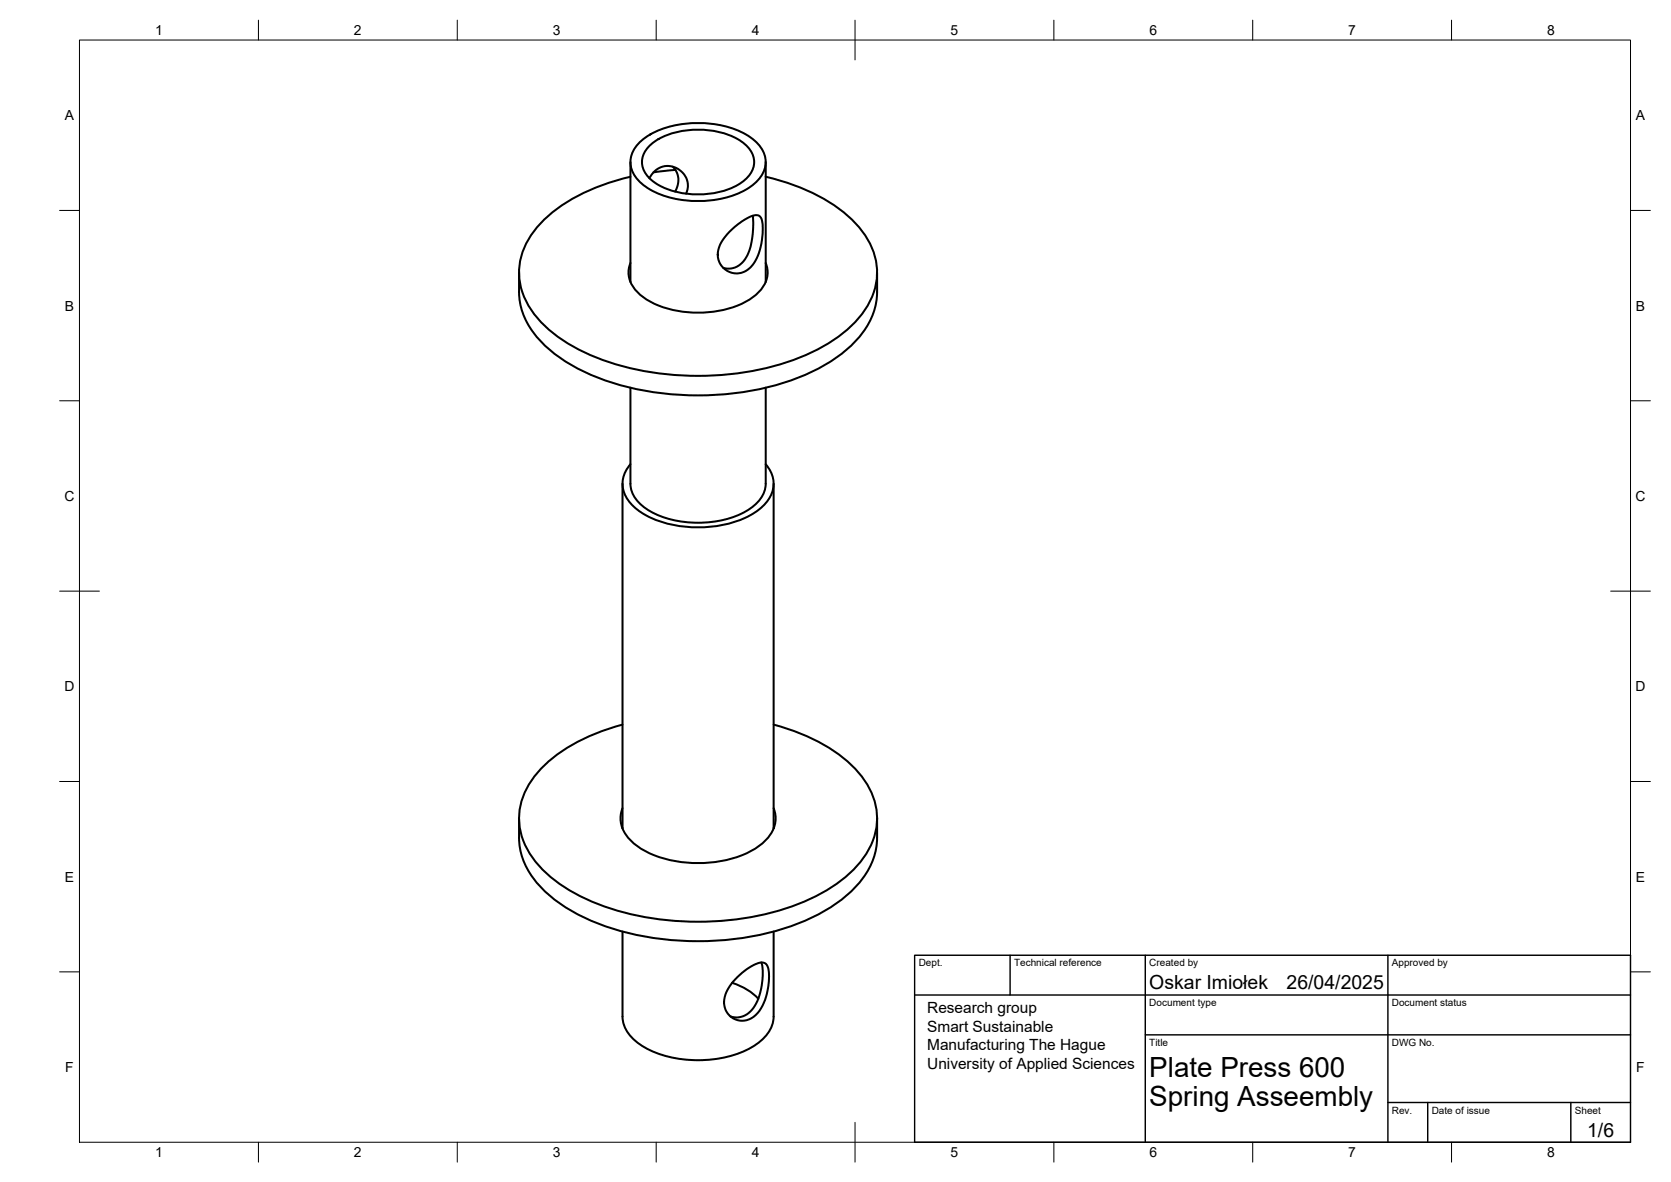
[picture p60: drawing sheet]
<svg xmlns="http://www.w3.org/2000/svg" width="420mm" height="297mm" viewBox="0 0 420 297" stroke-linecap="round" stroke-linejoin="round" font-family="sans-serif">
<defs><g id="words">
<g font-size="7">
<text x="289" y="270.6">Plate Press 600</text>
<text x="289" y="278.1">Spring Asseembly</text>
</g>
<g font-size="4.9">
<text x="289" y="248.5">Oskar Imiołek</text>
<text x="323.5" y="248.5">26/04/2025</text>
<text x="399.1" y="285.7">1/6</text>
</g>
<g font-size="3.9">
<text x="233.1" y="254.6">Research group</text>
<text x="233.1" y="259.3">Smart Sustainable</text>
<text x="233.1" y="263.9">Manufacturing The Hague</text>
<text x="233.1" y="268.6">University of Applied Sciences</text>
</g>
<g font-size="3.5">
<text x="39" y="8.8">1</text>
<text x="89" y="8.8">2</text>
<text x="139" y="8.8">3</text>
<text x="189" y="8.8">4</text>
<text x="239" y="8.8">5</text>
<text x="289" y="8.8">6</text>
<text x="339" y="8.8">7</text>
<text x="389" y="8.8">8</text>
<text x="16.3" y="30.2">A</text>
<text x="411.3" y="30.2">A</text>
<text x="16.3" y="78">B</text>
<text x="411.3" y="78">B</text>
<text x="16.2" y="125.9">C</text>
<text x="411.2" y="125.9">C</text>
<text x="16.2" y="173.7">D</text>
<text x="411.2" y="173.7">D</text>
<text x="16.3" y="221.6">E</text>
<text x="411.3" y="221.6">E</text>
<text x="16.4" y="269.4">F</text>
<text x="411.4" y="269.4">F</text>
<text x="39" y="290.8">1</text>
<text x="89" y="290.8">2</text>
<text x="139" y="290.8">3</text>
<text x="189" y="290.8">4</text>
<text x="239" y="290.8">5</text>
<text x="289" y="290.8">6</text>
<text x="339" y="290.8">7</text>
<text x="389" y="290.8">8</text>
</g>
<g font-size="2.5">
<text x="231" y="242.9">Dept.</text>
<text x="255" y="242.9">Technical reference</text>
<text x="289" y="242.9">Created by</text>
<text x="350" y="242.9">Approved by</text>
<text x="289" y="252.8">Document type</text>
<text x="350" y="252.8">Document status</text>
<text x="289" y="262.9">Title</text>
<text x="350" y="262.9">DWG No.</text>
<text x="350" y="279.9">Rev.</text>
<text x="360" y="279.9">Date of issue</text>
<text x="396" y="279.9">Sheet</text>
</g>
</g></defs>
<!-- layer: Visible -->
<g fill="none" stroke="#000" stroke-width=".51">
<path d="M161.1 35.6a22.5 22.5 0 0 1 16.1-4.6 21.5 21.5 0 0 1 12.8 4.6 6.5 6.5 0 0 1 0 10.3 22.5 22.5 0 0 1-16.1 4.6 21.5 21.5 0 0 1-12.8-4.6 6.5 6.5 0 0 1 0-10.3zM163.4 36.6a19.3 19.3 0 0 1 15.2-3.8 15 15 0 0 1 9.8 4.6 5.3 5.3 0 0 1-.7 7.5 19.3 19.3 0 0 1-15.3 3.8 15 15 0 0 1-9.8-4.7 5.3 5.3 0 0 1 .8-7.4zM158.5 40.7v30.2M158.5 44.4a45.6 45.6 0 0 0-22.6 11.7 16.9 16.9 0 0 0-4.5 17.4 26.2 26.2 0 0 0 12.6 13.5 67.2 67.2 0 0 0 37.1 7.3 59.3 59.3 0 0 0 29.5-9.6 21.6 21.6 0 0 0 9.8-14.5 18.3 18.3 0 0 0-6.7-15.4 47 47 0 0 0-21.2-10.4M163.3 44.8a5 5 0 0 1 6.5-2.7 5 5 0 0 1 2.7 6.6M169.2 41.9a5.1 5.1 0 0 1 .6 6.3M169.8 42.7l-5.5 .6M183.4 58.3a14.3 14.3 0 0 1 6.5-4.2 1.72 1.72 0 0 1 1.8 1.9 17.2 17.2 0 0 1-2.4 10.5 4.8 4.8 0 0 1-6.6 1.5 4.8 4.8 0 0 1-1.6-6.7l.8-1.2zM189.3 54.2a20 20 0 0 1-1.7 10.5 4.9 4.9 0 0 1-5.7 2.6M192.5 40.7v30.2M130.5 73.4a18.5 18.5 0 0 0 6.2 13.1 46.1 46.1 0 0 0 21.3 10.8 73.2 73.2 0 0 0 45-3.4 33.3 33.3 0 0 0 15.1-12 16.6 16.6 0 0 0 2.4-8.5M130.5 68.5v4.9"/>
<path d="M158.5 66.1a6.7 6.7 0 0 0 2.2 7.8 23.6 23.6 0 0 0 16.3 4.6 22 22 0 0 0 13.3-4.6 6.7 6.7 0 0 0 2.2-7.8M220.5 68.5v4.9M158.5 97.4v24.2a8.9 8.9 0 0 0 5.6 7.2 26.6 26.6 0 0 0 24.1-.7 8.4 8.4 0 0 0 4.3-6.5v-24.2M158.5 116.7a7.1 7.1 0 0 0 .4 10.1 22.6 22.6 0 0 0 15 5.7 26 26 0 0 0 17.3-4.8 7.5 7.5 0 0 0 2.7-9l-1.4-2M156.5 121.6v86.6M194.5 121.6v86.6M156.5 182.1a43.4 43.4 0 0 0-20.7 11.3 16.8 16.8 0 0 0-4.2 17.9 27.1 27.1 0 0 0 12.8 13.1 68.9 68.9 0 0 0 39.2 6.8 57.8 57.8 0 0 0 26.6-9 22.3 22.3 0 0 0 10.2-14.3 18.1 18.1 0 0 0-6.6-15.9 44.8 44.8 0 0 0-19.3-9.9M130.5 210.5a18.5 18.5 0 0 0 6.2 13.2 46.1 46.1 0 0 0 21.3 10.8 73.2 73.2 0 0 0 45-3.4 33.3 33.3 0 0 0 15.1-12 16.6 16.6 0 0 0 2.4-8.6M130.5 205.7v4.9M156.5 203.1a7.6 7.6 0 0 0 2.9 8.9 26.8 26.8 0 0 0 18.4 4.8 23.7 23.7 0 0 0 14.8-5.7 7.3 7.3 0 0 0 1.9-8M156.5 208v.1M194.5 208l.1 .1"/>
<path d="M220.5 205.7v4.9M156.5 234.1v21.4a9.5 9.5 0 0 0 5.6 7.7 29.7 29.7 0 0 0 26.9 0 9.5 9.5 0 0 0 5.5-7.7v-21.4M184.1 247a15.5 15.5 0 0 1 6.6 4M185.4 245.5a11.1 11.1 0 0 1 6.3-3.6 2.47 2.47 0 0 1 1.7 2.8 15.8 15.8 0 0 1-2.9 9.9 4.7 4.7 0 0 1-6.3 1.2 4.7 4.7 0 0 1-1.7-6.2l1.4-2.3zM191.4 241.9a15.7 15.7 0 0 1-2.3 11.9 4.9 4.9 0 0 1-5.4 1.6"/>
</g>
<!-- layer: BORDER -->
<g fill="none" stroke="#000" stroke-width=".25">
<path d="M20 10.1h390v276.9h-390zM65 5.1v5M115 5.1v5M165 5.1v5M215 5.1v10M265 5.1v5M315 5.1v5M365 5.1v5M15 52.9h5M410 52.9h5M15 100.7h5M410 100.7h5"/>
<path d="M15 148.6h10M405 148.6h10M15 196.4h5M410 196.4h5M15 244.2h5M410 244.2h5M65 287v5M115 287v5M165 287v5M215 282.1v9.9M265 287v5M315 287v5"/>
<path d="M365 287v5"/>
</g>
<!-- layer: TITLEBLOCK -->
<path d="M230 250h180M230 240.1h180v46.9h-180zM254 240.1v9.9M288 240.1v46.9M349 240.1v46.9M288 260.1h122M349 277.1h61M359 277.1v9.9M395 277.1v9.9" fill="none" stroke="#000" stroke-width=".36"/>
<use href="#words"/>
</svg>
